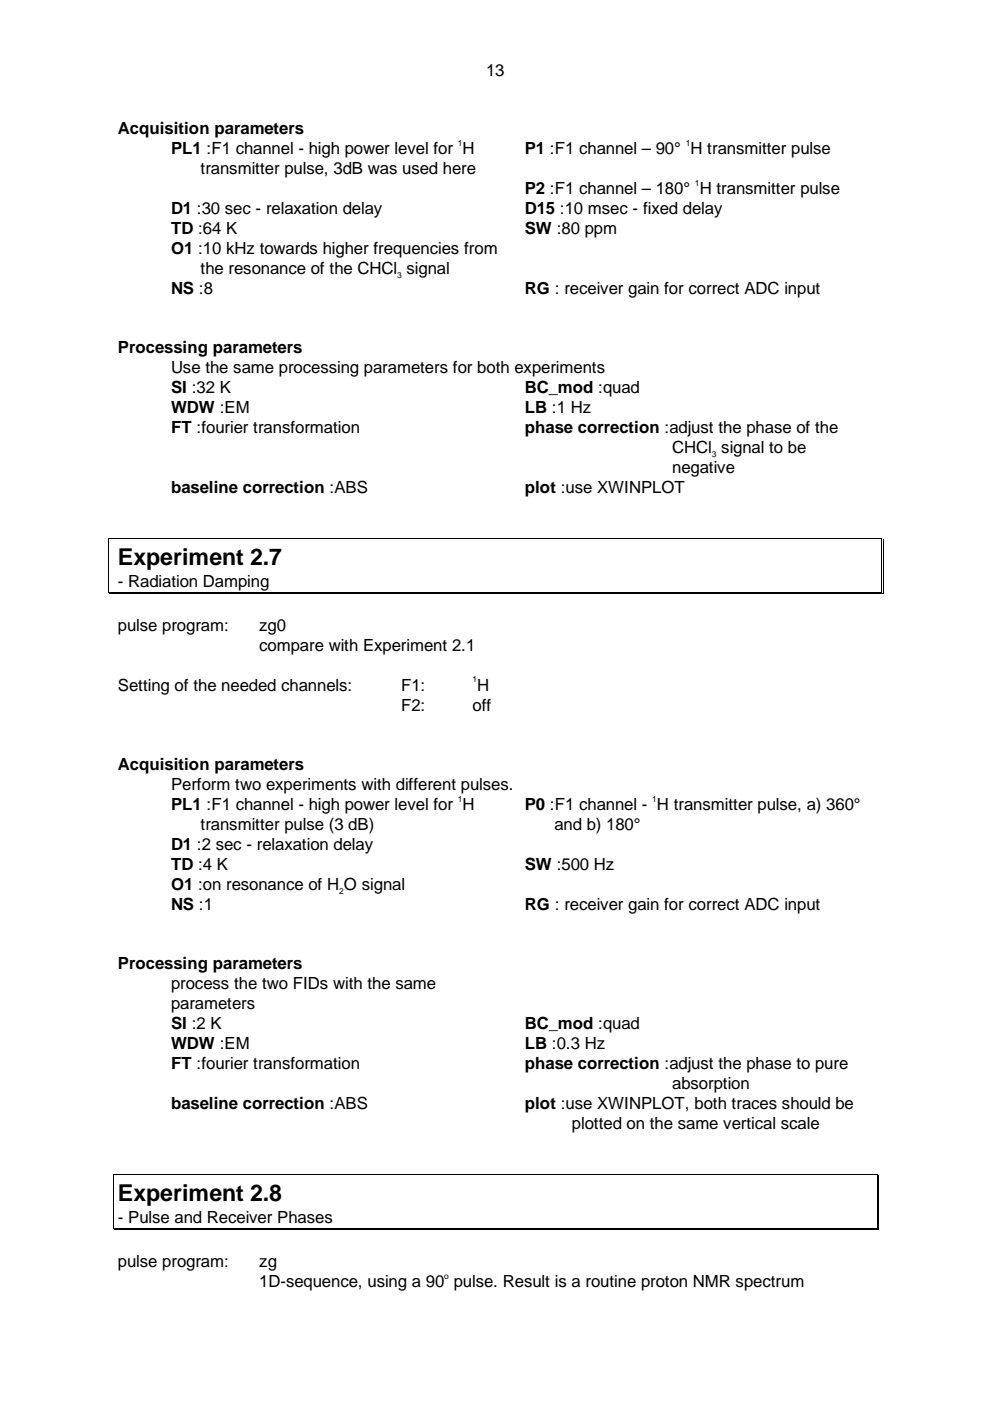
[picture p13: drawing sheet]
<svg xmlns="http://www.w3.org/2000/svg" width="210mm" height="297mm" viewBox="0 0 210 297" stroke-linecap="round" stroke-linejoin="round" font-family="sans-serif">
<defs><g id="words">
<g font-size="4.9">
<text x="25" y="119.9">Experiment 2.7</text>
<text x="25" y="254.7">Experiment 2.8</text>
</g>
<g font-size="3.6">
<text x="103.1" y="16.1">13</text>
<text x="25" y="28.4">Acquisition parameters</text>
<text x="36.3" y="32.6">PL1 :F1 channel - high power level for H</text>
<text x="111.3" y="32.6">P1 :F1 channel – 90° H transmitter pulse</text>
<text x="42.5" y="36.9">transmitter pulse, 3dB was used here</text>
<text x="111.3" y="41.1">P2 :F1 channel – 180° H transmitter pulse</text>
<text x="36.3" y="45.3">D1 :30 sec - relaxation delay</text>
<text x="111.3" y="45.3">D15 :10 msec - fixed delay</text>
<text x="36.3" y="49.6">TD :64 K</text>
<text x="36.3" y="53.8">O1 :10 kHz towards higher frequencies from</text>
<text x="111.3" y="49.6">SW :80 ppm</text>
<text x="42.5" y="58">the resonance of the CHCl signal</text>
<text x="36.3" y="62.3">NS :8</text>
<text x="111.3" y="62.3">RG : receiver gain for correct ADC input</text>
<text x="25" y="74.9">Processing parameters</text>
<text x="36.3" y="79.1">Use the same processing parameters for both experiments</text>
<text x="36.3" y="83.4">SI :32 K</text>
<text x="111.3" y="83.4">BC_mod :quad</text>
<text x="36.3" y="87.6">WDW :EM</text>
<text x="111.3" y="87.6">LB :1 Hz</text>
<text x="36.3" y="91.8">FT :fourier transformation</text>
<text x="111.3" y="91.8">phase correction :adjust the phase of the</text>
<text x="142.5" y="100.3">negative</text>
<text x="142.5" y="96.1">CHCl signal to be</text>
<text x="36.3" y="104.5">baseline correction :ABS</text>
<text x="111.3" y="104.5">plot :use XWINPLOT</text>
<text x="25" y="124.4">- Radiation Damping</text>
<text x="25" y="133.7">pulse program:</text>
<text x="55" y="133.7">zg0</text>
<text x="55" y="138">compare with Experiment 2.1</text>
<text x="25" y="146.4">Setting of the needed channels:</text>
<text x="85" y="146.4">F1:</text>
<text x="101.2" y="146.4">H</text>
<text x="85" y="150.7">F2:</text>
<text x="100.2" y="150.7">off</text>
<text x="25" y="163.3">Acquisition parameters</text>
<text x="36.3" y="167.5">Perform two experiments with different pulses.</text>
<text x="36.3" y="171.8">PL1 :F1 channel - high power level for H</text>
<text x="111.3" y="171.8">P0 :F1 channel - H transmitter pulse, a) 360°</text>
<text x="42.5" y="176">transmitter pulse (3 dB)</text>
<text x="117.5" y="176">and b) 180°</text>
<text x="36.3" y="180.2">D1 :2 sec - relaxation delay</text>
<text x="36.3" y="184.5">TD :4 K</text>
<text x="111.3" y="184.5">SW :500 Hz</text>
<text x="36.3" y="188.7">O1 :on resonance of H O signal</text>
<text x="36.3" y="192.9">NS :1</text>
<text x="111.3" y="192.9">RG : receiver gain for correct ADC input</text>
<text x="25" y="205.5">Processing parameters</text>
<text x="36.3" y="209.8">process the two FIDs with the same</text>
<text x="36.3" y="214">parameters</text>
<text x="36.3" y="218.2">SI :2 K</text>
<text x="111.3" y="218.2">BC_mod :quad</text>
<text x="36.3" y="222.5">WDW :EM</text>
<text x="36.3" y="226.7">FT :fourier transformation</text>
<text x="111.3" y="222.5">LB :0.3 Hz</text>
<text x="111.3" y="226.7">phase correction :adjust the phase to pure</text>
<text x="142.5" y="230.9">absorption</text>
<text x="36.3" y="235.2">baseline correction :ABS</text>
<text x="111.3" y="235.2">plot :use XWINPLOT, both traces should be</text>
<text x="121.3" y="239.4">plotted on the same vertical scale</text>
<text x="25" y="259.3">- Pulse and Receiver Phases</text>
<text x="25" y="268.6">pulse program:</text>
<text x="55" y="268.6">zg</text>
<text x="55" y="272.8">1D-sequence, using a 90 pulse. Result is a routine proton NMR spectrum</text>
</g>
<g font-size="1.8">
<text x="97" y="30.9">1</text>
<text x="145.4" y="30.9">1</text>
<text x="147.3" y="39.3">1</text>
<text x="84.2" y="58.9">3</text>
<text x="150.9" y="96.9">3</text>
<text x="100.2" y="144.7">1</text>
<text x="97" y="170">1</text>
<text x="138.3" y="170">1</text>
<text x="71.9" y="189.5">2</text>
<text x="94.2" y="271.1">o</text>
</g>
</g></defs>
<path d="M22.9 114h.2v.2h-.2zM186.9 114h.1v.2h-.1zM22.9 125.5h.2v.2h-.2zM186.9 125.8h.4v.1h-.4zM186.9 125.5h.1v.2h-.1zM187.1 125.5h.2v.4h-.2zM23.9 248.9h.2v.2h-.2zM185.9 248.9h.1v.2h-.1zM23.9 260.4h.2v.2h-.2zM185.9 260.7h.4v.1h-.4zM185.9 260.4h.1v.2h-.1zM186.1 260.4h.2v.4h-.2z" fill="#000"/>
<g fill="none" stroke="#000" stroke-width=".21">
<path d="M23 114.3v6.6M23.1 114.1h163.7M187 114.3v6.6M187.2 114.3v6.6M23 121v4.4M23.1 125.6h163.7M23.1 125.9h163.7M187 121v4.4M187.2 121v4.4M24 249.1v6.6M24 255.8v4.5M24.2 249h161.6"/>
<path d="M185.9 249.1v6.6M185.9 255.8v4.5M186.2 249.1v6.6M186.2 255.8v4.5M24.2 260.5h161.6M24.2 260.7h161.6"/>
</g>
<use href="#words"/>
</svg>
